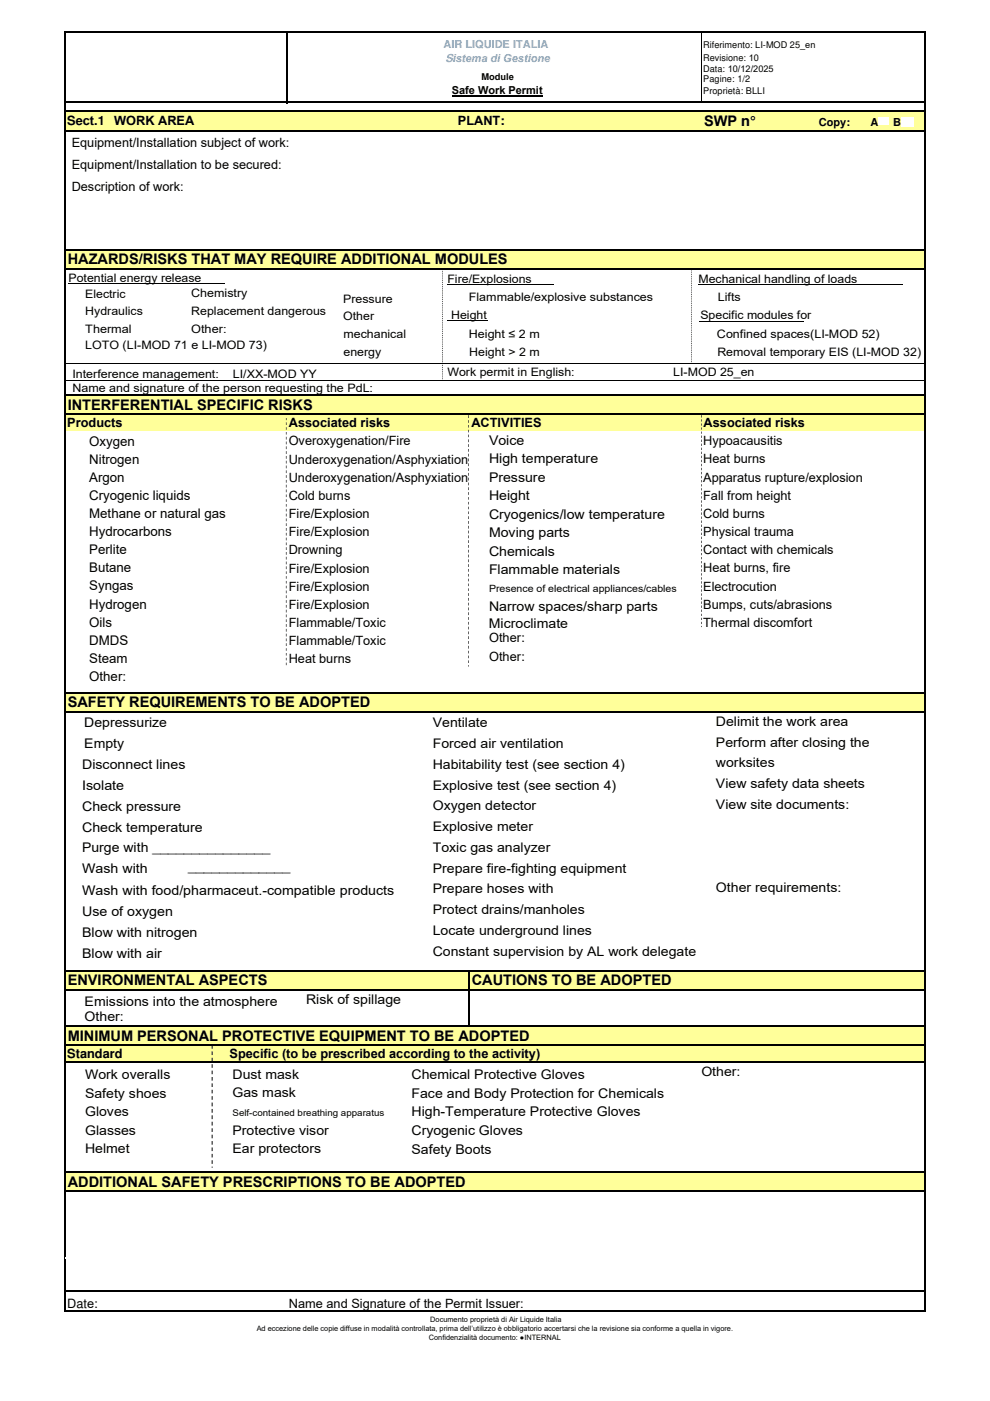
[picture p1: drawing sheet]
<svg xmlns="http://www.w3.org/2000/svg" width="210mm" height="297mm" viewBox="0 0 210 297" stroke-linecap="round" stroke-linejoin="round" font-family="sans-serif">
<defs><g id="words">
<g font-size="3.1">
<text x="149.3" y="26.7">SWP n°</text>
<text x="14.4" y="56.1">HAZARDS/RISKS THAT MAY REQUIRE ADDITIONAL MODULES</text>
<text x="14.4" y="86.9">INTERFERENTIAL SPECIFIC RISKS</text>
<text x="14.4" y="150">SAFETY REQUIREMENTS TO BE ADOPTED</text>
<text x="14.4" y="208.9">ENVIRONMENTAL ASPECTS</text>
<text x="100" y="208.9">CAUTIONS TO BE ADOPTED</text>
<text x="14.4" y="220.7">MINIMUM PERSONAL PROTECTIVE EQUIPMENT TO BE ADOPTED</text>
<text x="14.4" y="251.7">ADDITIONAL SAFETY PRESCRIPTIONS TO BE ADOPTED</text>
</g>
<text font-size="3" x="117.5" y="60.9">Sabbiatura</text>
<g font-size="2.8">
<text x="18.9" y="94.5">Oxygen</text>
<text x="103.7" y="94.2">Voice</text>
<text x="18.9" y="98.3">Nitrogen</text>
<text x="103.7" y="98.2">High temperature</text>
<text x="18.9" y="102.2">Argon</text>
<text x="18.9" y="106">Cryogenic liquids</text>
<text x="103.7" y="102.1">Pressure</text>
<text x="103.7" y="106">Height</text>
<text x="18.9" y="109.8">Methane or natural gas</text>
<text x="18.9" y="113.7">Hydrocarbons</text>
<text x="103.7" y="109.9">Cryogenics/low temperature</text>
<text x="103.7" y="113.9">Moving parts</text>
<text x="18.9" y="117.5">Perlite</text>
<text x="103.7" y="117.8">Chemicals</text>
<text x="18.9" y="121.3">Butane</text>
<text x="18.9" y="125.2">Syngas</text>
<text x="103.7" y="121.7">Flammable materials</text>
<text x="18.9" y="129">Hydrogen</text>
<text x="103.7" y="129.5">Narrow spaces/sharp parts</text>
<text x="18.9" y="132.9">Oils</text>
<text x="18.9" y="136.7">DMDS</text>
<text x="103.6" y="133">Microclimate</text>
<text x="18.9" y="140.5">Steam</text>
<text x="18.9" y="144.4">Other:</text>
<text x="17.9" y="154.2">Depressurize</text>
<text x="91.8" y="154.2">Ventilate</text>
<text x="151.8" y="153.9">Delimit the work area</text>
<text x="17.9" y="158.5">Empty</text>
<text x="91.8" y="158.6">Forced air ventilation</text>
<text x="151.8" y="158.3">Perform after closing the</text>
<text x="17.4" y="163.1">Disconnect lines</text>
<text x="17.4" y="167.5">Isolate</text>
<text x="91.8" y="163">Habitability test (see section 4)</text>
<text x="91.8" y="167.4">Explosive test (see section 4)</text>
<text x="151.8" y="162.7">worksites</text>
<text x="151.8" y="167.1">View safety data sheets</text>
<text x="17.4" y="172">Check pressure</text>
<text x="91.8" y="171.8">Oxygen detector</text>
<text x="151.8" y="171.5">View site documents:</text>
<text x="17.4" y="176.4">Check temperature</text>
<text x="91.8" y="176.2">Explosive meter</text>
<text x="17.4" y="185.2">Wash with</text>
<text x="17.4" y="180.6">Purge with _______________</text>
<text x="39.9" y="184.6">_____________</text>
<text x="91.8" y="180.6">Toxic gas analyzer</text>
<text x="91.8" y="185">Prepare fire-fighting equipment</text>
<text x="17.4" y="189.7">Wash with food/pharmaceut.-compatible products</text>
<text x="91.8" y="189.4">Prepare hoses with</text>
<text x="151.8" y="189.1">Other requirements:</text>
<text x="17.4" y="194.2">Use of oxygen</text>
<text x="91.8" y="193.8">Protect drains/manholes</text>
<text x="17.4" y="198.6">Blow with nitrogen</text>
<text x="17.4" y="203">Blow with air</text>
<text x="91.8" y="198.2">Locate underground lines</text>
<text x="91.8" y="202.6">Constant supervision by AL work delegate</text>
<text x="17.9" y="213.2">Emissions into the atmosphere</text>
<text x="64.9" y="212.9">Risk of spillage</text>
<text x="17.9" y="216.4">Other:</text>
<text x="18" y="228.8">Work overalls</text>
<text x="18" y="232.7">Safety shoes</text>
<text x="49.3" y="228.8">Dust mask</text>
<text x="49.3" y="232.7">Gas mask</text>
<text x="87.2" y="232.7">Face and Body Protection for Chemicals</text>
<text x="87.2" y="228.8">Chemical Protective Gloves</text>
<text x="18" y="236.7">Gloves</text>
<text x="87.2" y="236.7">High-Temperature Protective Gloves</text>
<text x="18" y="240.6">Glasses</text>
<text x="18" y="244.5">Helmet</text>
<text x="49.3" y="240.5">Protective visor</text>
<text x="49.3" y="244.5">Ear protectors</text>
<text x="87.2" y="240.7">Cryogenic Gloves</text>
<text x="87.2" y="244.6">Safety Boots</text>
</g>
<g font-size="2.7">
<text x="14.3" y="26.6">Sect.1</text>
<text x="24.2" y="26.6">WORK AREA</text>
<text x="97.1" y="26.6">PLANT:</text>
<text x="15.2" y="31.2">Equipment/Installation subject of work:</text>
<text x="15.2" y="35.9">Equipment/Installation to be secured:</text>
<text x="15.2" y="40.5">Description of work:</text>
<text x="14.3" y="90.6">Products</text>
<text x="61.2" y="94.4">Overoxygenation/Fire</text>
<text x="61.3" y="90.6">Associated risks</text>
<text x="99.9" y="90.6">ACTIVITIES</text>
<text x="149.1" y="94.4">Hypoacausitis</text>
<text x="149.2" y="90.6">Associated risks</text>
<text x="61.2" y="98.3">Underoxygenation/Asphyxiation</text>
<text x="149.1" y="98.3">Heat burns</text>
<text x="61.2" y="102.1">Underoxygenation/Asphyxiation</text>
<text x="61.2" y="106">Cold burns</text>
<text x="149.1" y="102.1">Apparatus rupture/explosion</text>
<text x="149.1" y="106">Fall from height</text>
<text x="61.2" y="109.8">Fire/Explosion</text>
<text x="61.2" y="113.7">Fire/Explosion</text>
<text x="149.1" y="109.8">Cold burns</text>
<text x="149.1" y="113.7">Physical trauma</text>
<text x="61.2" y="117.6">Drowning</text>
<text x="149.1" y="117.5">Contact with chemicals</text>
<text x="61.2" y="121.4">Fire/Explosion</text>
<text x="61.2" y="125.3">Fire/Explosion</text>
<text x="149.1" y="121.4">Heat burns, fire</text>
<text x="149.1" y="125.2">Electrocution</text>
<text x="61.2" y="129.1">Fire/Explosion</text>
<text x="149.1" y="129.1">Bumps, cuts/abrasions</text>
<text x="61.2" y="133">Flammable/Toxic</text>
<text x="61.2" y="136.8">Flammable/Toxic</text>
<text x="103.7" y="136.2">Other:</text>
<text x="149.1" y="132.9">Thermal discomfort</text>
<text x="61.2" y="140.7">Heat burns</text>
<text x="103.7" y="140.1">Other:</text>
<text x="14.3" y="224.3">Standard</text>
<text x="48.7" y="224.4">Specific (to be prescribed according to the activity)</text>
<text x="148.7" y="228.2">Other:</text>
<text x="14.3" y="277.3">Date:</text>
<text x="61.3" y="277.3">Name and Signature of the Permit Issuer:</text>
</g>
<g font-size="2.5">
<text x="14.5" y="59.7">Potential energy release</text>
<text x="94.9" y="60">Fire/Explosions</text>
<text x="148.1" y="60">Mechanical handling of loads</text>
<text x="18.1" y="63.2">Electric</text>
<text x="40.5" y="63.1">Chemistry</text>
<text x="72.8" y="64.1">Pressure</text>
<text x="99.4" y="63.9">Flammable/explosive substances</text>
<text x="152.2" y="63.8">Lifts</text>
<text x="18.1" y="66.7">Hydraulics</text>
<text x="18.1" y="70.5">Thermal</text>
<text x="40.5" y="70.5">Other:</text>
<text x="40.5" y="66.8">Replacement dangerous</text>
<text x="72.8" y="67.9">Other</text>
<text x="72.8" y="71.7">mechanical</text>
<text x="95.7" y="67.6">Height</text>
<text x="99.4" y="71.6">Height ≤ 2 m</text>
<text x="148.5" y="67.6">Specific modules for</text>
<text x="152" y="71.7">Confined spaces(LI-MOD 52)</text>
<text x="18.1" y="74">LOTO (LI-MOD 71 e LI-MOD 73)</text>
<text x="72.8" y="75.5">energy</text>
<text x="99.5" y="75.4">Height &gt; 2 m</text>
<text x="152.1" y="75.5">Removal temporary EIS (LI-MOD 32)</text>
<text x="15.4" y="80">Interference management:</text>
<text x="15.4" y="83">Name and signature of the person requesting the PdL:</text>
<text x="49.4" y="80">LI/XX-MOD YY</text>
<text x="94.9" y="79.7">Work permit in English:</text>
<text x="142.8" y="79.7">LI-MOD 25_en</text>
</g>
<text font-size="2.4" fill="#65a7f1" x="94.4" y="13.1">Sistema di Gestione</text>
<text font-size="2.3" fill="#65a7f1" x="94" y="10.2">AIR LIQUIDE ITALIA</text>
<g font-size="2.3">
<text x="95.8" y="19.9">Safe Work Permit</text>
<text x="173.6" y="26.7">Copy:</text>
<text x="184.6" y="26.7">A</text>
<text x="189.4" y="26.7">B</text>
</g>
<text font-size="2.1" x="103.7" y="125.6">Presence of electrical appliances/cables</text>
<text font-size="2" x="102.1" y="17">Module</text>
<g font-size="1.9">
<text x="149.1" y="10.2">Riferimento: LI-MOD 25_en</text>
<text x="149.1" y="17.4">Pagine: 1/2</text>
<text x="149.1" y="12.9">Revisione: 10</text>
<text x="149.1" y="15.4">Data: 10/12/2025</text>
<text x="149.1" y="19.9">Proprietà: BLLI</text>
<text x="49.3" y="236.6">Self-contained breathing apparatus</text>
</g>
<g font-size="1.6">
<text x="91.2" y="280.2">Documento proprietà di Air Liquide Italia</text>
<text x="54.4" y="282.2">Ad eccezione delle copie diffuse in modalità controllata, prima dell’utilizzo è obbligatorio accertarsi che la revisione sia conforme a quella in vigore.</text>
<text x="90.9" y="284.2">Confidenzialità documento: ●INTERNAL</text>
</g>
</g></defs>
<g fill="#ffff9a">
<path d="M13.8 23.4h182.3v4.3h-182.3z"/>
<path d="M13.8 53h182.3v4h-182.3z"/>
<path d="M13.8 83.7h182.3v7.6h-182.3z"/>
<path d="M13.8 146.9h182.3v4h-182.3z"/>
<path d="M13.8 205.8h182.3v4h-182.3z"/>
<path d="M13.8 217.5h182.3v7.7h-182.3z"/>
<path d="M13.8 248.6h182.3v4h-182.3z"/>
</g>
<path d="M95.9 20.4h19.1" fill="none" stroke="#000" stroke-width=".24"/>
<path d="M99.5 129.5h49.2v.2h-49.2z" fill="#fff"/>
<path d="M196 7v128.4" fill="none" stroke="#000" stroke-width=".34"/>
<g fill="#fff">
<path d="M99.5 133.4h49.2v.1h-49.2z"/>
<path d="M99.5 137.2h49.2v.2h-49.2z"/>
</g>
<g fill="#000">
<path d="M196 129.8h.1v.4h-.1zM196 130.4h.1v.5h-.1zM196 131.1h.1v.5h-.1zM196 131.8h.1v.5h-.1zM196 132.4h.1v.5h-.1zM196 133.1h.1v.5h-.1zM196 133.8h.1v.5h-.1zM196 134.5h.1v.5h-.1zM196 135.1h.1v.6h-.1zM196 135.8h.1v.5h-.1zM196 136.5h.1v.5h-.1zM196 137.2h.1v.5h-.1z"/>
<path d="M196 137.9h.1v.5h-.1zM196 138.5h.1v.5h-.1zM196 139.2h.1v.5h-.1zM196 139.9h.1v.5h-.1zM196 146.3h.1v.5h-.1z"/>
</g>
<path d="M13.8 6.7v271.5M14 6.9h182.2M60.8 7v14.9M14 23.4h182.2M14 27.8h182.2M14 21.7h182.2M196 147v4M99.5 206v11.7" fill="none" stroke="#000" stroke-width=".34"/>
<path d="M148.7 7v14.5" fill="none" stroke="#000" stroke-width=".21"/>
<g fill="#fff">
<path d="M148.7 37.6h47.2v.2h-47.2z"/>
<path d="M148.7 41.4h47.2v.2h-47.2z"/>
<path d="M108 45.2h87.9v.1h-87.9z"/>
</g>
<path d="M14 53h182.2M14 57h182.2M14 83.7h182.2M14 87.7h182.2M14 146.9h182.2M14 150.9h182.2" fill="none" stroke="#000" stroke-width=".34"/>
<path d="M195.9 129.5l.1 .2z" fill="#000"/>
<g fill="#fff">
<path d="M148.7 197h47.2v.2h-47.2z"/>
<path d="M148.7 201.5h47.2v.2h-47.2z"/>
</g>
<path d="M14 205.8h182.2M14 209.8h182.2M14 217.5h182.2M14 221.5h182.2M14 225.1h182.2M14 248.6h182.2M14 252.6h182.2" fill="none" stroke="#000" stroke-width=".34"/>
<path d="M14 266.6h181.9v.1h-181.9z" fill="#fff"/>
<path d="M14 273.7h182.2M14 278h182.2" fill="none" stroke="#000" stroke-width=".34"/>
<g fill="#000">
<path d="M148.7 88h.1v.5h-.1zM148.7 88.9h.1v.5h-.1zM148.7 89.8h.1v.4h-.1zM148.7 90.6h.1v.5h-.1zM148.7 91.5h.1v.5h-.1zM148.7 92.3h.1v.5h-.1zM148.7 93.2h.1v.5h-.1zM148.7 94.1h.1v.5h-.1zM148.7 94.9h.1v.5h-.1zM148.7 95.8h.1v.5h-.1zM148.7 96.6h.1v.5h-.1zM148.7 97.5h.1v.5h-.1zM148.7 98.3h.1v.5h-.1zM148.7 99.2h.1v.5h-.1zM148.7 100.1h.1v.5h-.1zM148.7 100.9h.1v.5h-.1zM148.7 101.8h.1v.5h-.1zM148.7 102.7h.1v.4h-.1zM148.7 103.5h.1v.5h-.1zM148.7 104.4h.1v.4h-.1zM148.7 105.2h.1v.5h-.1zM148.7 106.1h.1v.5h-.1zM148.7 106.9h.1v.5h-.1zM148.7 107.8h.1v.5h-.1zM148.7 108.7h.1v.5h-.1zM148.7 109.5h.1v.5h-.1zM148.7 110.4h.1v.5h-.1zM148.7 111.2h.1v.5h-.1zM148.7 112.1h.1v.5h-.1zM148.7 112.9h.1v.5h-.1zM148.7 113.8h.1v.5h-.1zM148.7 114.6h.1v.5h-.1zM148.7 115.5h.1v.5h-.1zM148.7 116.4h.1v.5h-.1zM148.7 117.3h.1v.4h-.1zM148.7 118.1h.1v.5h-.1zM148.7 119h.1v.4h-.1zM148.7 119.8h.1v.5h-.1zM148.7 120.7h.1v.5h-.1zM148.7 121.5h.1v.5h-.1zM148.7 122.4h.1v.5h-.1zM148.7 123.2h.1v.5h-.1zM148.7 124.1h.1v.5h-.1zM148.7 125h.1v.5h-.1zM148.7 125.8h.1v.5h-.1zM148.7 126.7h.1v.5h-.1zM148.7 127.5h.1v.5h-.1zM148.7 128.4h.1v.5h-.1zM148.7 129.2h.1v.5h-.1zM148.7 130.1h.1v.5h-.1zM148.7 131h.1v.5h-.1zM148.7 131.8h.1v.5h-.1zM148.7 132.7h.1v.3h-.1z"/>
<path d="M60.6 140.5v.5h.1v-.5zM60.6 139.5v.5h.1v-.5zM60.6 138.5v.5h.1v-.5zM60.6 137.4v.6h.1v-.6zM60.6 136.4v.6h.1v-.6zM60.6 135.4v.6h.1v-.6zM60.6 134.3v.6h.1v-.6zM60.6 133.3v.6h.1v-.6zM60.6 132.3v.6h.1v-.6zM60.6 131.3v.6h.1v-.6zM60.6 130.3v.6h.1v-.6zM60.6 129.3v.6h.1v-.6zM60.6 128.2v.6h.1v-.6zM60.6 127.2v.6h.1v-.6zM60.6 126.2v.6h.1v-.6zM60.6 125.2v.6h.1v-.6zM60.6 124.2v.5h.1v-.5zM60.6 123.2v.5h.1v-.5zM60.6 122.2v.5h.1v-.5zM60.6 121.1v.6h.1v-.6zM60.6 120.1v.6h.1v-.6zM60.6 119.1v.6h.1v-.6zM60.6 118v.6h.1v-.6zM60.6 117v.6h.1v-.6zM60.6 116v.6h.1v-.6zM60.6 115v.6h.1v-.6zM60.6 114v.6h.1v-.6zM60.6 113v.6h.1v-.6zM60.6 112v.5h.1v-.5zM60.6 110.9v.6h.1v-.6zM60.6 109.9v.6h.1v-.6zM60.6 108.9v.6h.1v-.6zM60.6 107.9v.5h.1v-.5zM60.6 106.9v.5h.1v-.5zM60.6 105.9v.5h.1v-.5zM60.6 104.8v.6h.1v-.6zM60.6 103.8v.6h.1v-.6zM60.6 102.8v.6h.1v-.6zM60.6 101.7v.6h.1v-.6zM60.6 100.7v.6h.1v-.6zM60.6 99.7v.6h.1v-.6zM60.6 98.7v.6h.1v-.6zM60.6 97.7v.6h.1v-.6zM60.6 96.7v.6h.1v-.6zM60.6 95.7v.5h.1v-.5zM60.6 94.6v.6h.1v-.6zM60.6 93.6v.6h.1v-.6zM60.6 92.6v.6h.1v-.6zM60.6 91.6v.5h.1v-.5zM60.6 90.6v.5h.1v-.5zM60.6 89.6v.5h.1v-.5zM60.6 88.6v.5h.1v-.5z"/>
<path d="M44.9 221.5h.2v.8h-.2zM44.9 222.9h.2v.8h-.2zM44.9 224.3h.2v.7h-.2zM44.9 225.6h.2v.8h-.2zM44.9 227h.2v.8h-.2zM44.9 228.3h.2v.8h-.2zM44.9 229.7h.2v.8h-.2zM44.9 231.1h.2v.7h-.2zM44.9 232.4h.2v.8h-.2zM44.9 233.8h.2v.8h-.2zM44.9 235.1h.2v.8h-.2zM44.9 236.5h.2v.8h-.2zM44.9 237.8h.2v.8h-.2zM44.9 239.2h.2v.8h-.2zM44.9 240.6h.2v.7h-.2zM44.9 241.9h.2v.8h-.2zM44.9 243.3h.2v.8h-.2zM44.9 244.6h.2v.8h-.2zM44.9 246h.2v.8h-.2zM44.9 247.4h.2v.2h-.2z"/>
</g>
<g fill="#fff">
<path d="M14.5 244.7h29.1v3.5h-29.1z"/>
<path d="M123.1 200.1h23.5v3.8h-23.5z"/>
<path d="M186.2 24.9h2.2v1.6h-2.2z"/>
<path d="M186.3 24.9h2.1v1.6h-2.1z"/>
<path d="M191 24.8h2.7v2h-2.7z"/>
<path d="M193.4 24.8h.3v2h-.3z"/>
<path d="M191.2 24.8h2v1.9h-2z"/>
<path d="M102.8 197.4h34v4h-34z"/>
</g>
<path d="M196 139.3v138.9" fill="none" stroke="#000" stroke-width=".34"/>
<path d="M14.5 60.2h33.3M94.9 60.4h22.5" fill="none" stroke="#000" stroke-width=".21"/>
<path d="M148.7 205.4h47.2v.1h-47.2z" fill="#fff"/>
<path d="M13.9 77.2h182.1M95 68h8.5M148.1 60.4h43.3M148.3 68.1h22.1M13.9 80.7h182.1" fill="none" stroke="#000" stroke-width=".21"/>
<path d="M196 135.4v4" fill="none" stroke="#000" stroke-width=".34"/>
<g fill="#000">
<path d="M93.7 57h.2v.3h-.2zM93.7 57.5h.2v.2h-.2zM93.7 57.9h.2v.3h-.2zM93.7 58.4h.2v.2h-.2zM93.7 58.8h.2v.3h-.2zM93.7 59.3h.2v.3h-.2zM93.7 59.7h.2v.3h-.2zM93.7 60.2h.2v.3h-.2zM93.7 60.6h.2v.3h-.2zM93.7 61.1h.2v.3h-.2zM93.7 61.5h.2v.3h-.2zM93.7 62h.2v.3h-.2zM93.7 62.4h.2v.3h-.2zM93.7 62.9h.2v.3h-.2zM93.7 63.3h.2v.3h-.2zM93.7 63.8h.2v.3h-.2zM93.7 64.2h.2v.3h-.2zM93.7 64.7h.2v.3h-.2zM93.7 65.2h.2v.2h-.2zM93.7 65.6h.2v.3h-.2zM93.7 66.1h.2v.2h-.2zM93.7 66.5h.2v.3h-.2zM93.7 67h.2v.2h-.2zM93.7 67.4h.2v.3h-.2zM93.7 67.9h.2v.2h-.2zM93.7 68.3h.2v.3h-.2zM93.7 68.8h.2v.2h-.2zM93.7 69.2h.2v.3h-.2zM93.7 69.7h.2v.2h-.2zM93.7 70.1h.2v.3h-.2zM93.7 70.6h.2v.2h-.2zM93.7 71h.2v.3h-.2zM93.7 71.5h.2v.2h-.2zM93.7 71.9h.2v.3h-.2zM93.7 72.4h.2v.2h-.2zM93.7 72.8h.2v.3h-.2zM93.7 73.3h.2v.2h-.2zM93.7 73.7h.2v.3h-.2zM93.7 74.2h.2v.3h-.2zM93.7 74.6h.2v.3h-.2zM93.7 75.1h.2v.3h-.2zM93.7 75.5h.2v.3h-.2zM93.7 76h.2v.3h-.2zM93.7 76.4h.2v.3h-.2zM93.7 76.9h.2v.3h-.2zM93.7 77.3h.2v.3h-.2zM93.7 77.8h.2v.3h-.2zM93.7 78.2h.2v.3h-.2zM93.7 78.7h.2v.3h-.2zM93.7 79.2h.2v.2h-.2zM93.7 79.6h.2v.3h-.2zM93.7 80.1h.2v.2h-.2zM93.7 80.5l.2 .1z"/>
<path d="M146.6 56.9h.1v.3h-.1zM146.6 57.3h.1v.2h-.1zM146.6 57.7h.1v.2h-.1zM146.6 58.1h.1v.2h-.1zM146.6 58.5h.1v.2h-.1zM146.6 58.9h.1v.2h-.1zM146.6 59.3h.1v.2h-.1zM146.6 59.6h.1v.3h-.1zM146.6 60h.1v.3h-.1zM146.6 60.4h.1v.2h-.1zM146.6 60.8h.1v.2h-.1zM146.6 61.2h.1v.2h-.1zM146.6 61.6h.1v.2h-.1zM146.6 61.9h.1v.3h-.1zM146.6 62.3h.1v.3h-.1zM146.6 62.7h.1v.2h-.1zM146.6 63.1h.1v.2h-.1zM146.6 63.5h.1v.2h-.1zM146.6 63.9h.1v.2h-.1zM146.6 64.3h.1v.2h-.1zM146.6 64.6h.1v.3h-.1zM146.6 65h.1v.3h-.1zM146.6 65.4h.1v.2h-.1zM146.6 65.8h.1v.2h-.1zM146.6 66.2h.1v.2h-.1zM146.6 66.6h.1v.2h-.1zM146.6 66.9h.1v.3h-.1zM146.6 67.3h.1v.3h-.1zM146.6 67.7h.1v.2h-.1zM146.6 68.1h.1v.2h-.1zM146.6 68.5h.1v.2h-.1zM146.6 68.9h.1v.2h-.1zM146.6 69.2h.1v.3h-.1zM146.6 69.6h.1v.3h-.1zM146.6 70h.1v.2h-.1zM146.6 70.4h.1v.2h-.1zM146.6 70.8h.1v.2h-.1zM146.6 71.2h.1v.2h-.1zM146.6 71.6h.1v.2h-.1zM146.6 71.9h.1v.3h-.1zM146.6 72.3h.1v.3h-.1zM146.6 72.7h.1v.2h-.1zM146.6 73.1h.1v.2h-.1zM146.6 73.5h.1v.2h-.1zM146.6 73.9h.1v.2h-.1zM146.6 74.3h.1v.2h-.1zM146.6 74.6h.1v.3h-.1zM146.6 75h.1v.2h-.1zM146.6 75.4h.1v.2h-.1zM146.6 75.8h.1v.2h-.1zM146.6 76.2h.1v.2h-.1zM146.6 76.6h.1v.2h-.1zM146.6 77l.1 .1z"/>
<path d="M99.3 88h.1v.6h-.1zM99.3 89.1h.1v.5h-.1zM99.3 90.1h.1v.6h-.1zM99.3 91.1h.1v.6h-.1zM99.3 92.1h.1v.6h-.1zM99.3 93.2h.1v.5h-.1zM99.3 94.2h.1v.6h-.1zM99.3 95.2h.1v.6h-.1zM99.3 96.2h.1v.6h-.1zM99.3 97.2h.1v.6h-.1zM99.3 98.2h.1v.6h-.1zM99.3 99.3h.1v.5h-.1zM99.3 100.3h.1v.6h-.1zM99.3 101.3h.1v.6h-.1zM99.3 102.3h.1v.6h-.1zM99.3 103.3h.1v.6h-.1zM99.3 104.3h.1v.6h-.1zM99.3 105.4h.1v.5h-.1zM99.3 106.4h.1v.6h-.1zM99.3 107.4h.1v.6h-.1zM99.3 108.4h.1v.6h-.1zM99.3 109.5h.1v.5h-.1zM99.3 110.5h.1v.6h-.1zM99.3 111.5h.1v.6h-.1zM99.3 112.5h.1v.6h-.1zM99.3 113.5h.1v.6h-.1zM99.3 114.5h.1v.6h-.1zM99.3 115.5h.1v.6h-.1zM99.3 116.6h.1v.6h-.1zM99.3 117.6h.1v.6h-.1zM99.3 118.6h.1v.6h-.1zM99.3 119.6h.1v.6h-.1zM99.3 120.6h.1v.6h-.1zM99.3 121.7h.1v.5h-.1zM99.3 122.7h.1v.6h-.1zM99.3 123.7h.1v.6h-.1zM99.3 124.7h.1v.6h-.1zM99.3 125.8h.1v.5h-.1zM99.3 126.8h.1v.6h-.1zM99.3 127.8h.1v.6h-.1zM99.3 128.8h.1v.6h-.1zM99.3 129.8h.1v.6h-.1zM99.3 130.8h.1v.6h-.1zM99.3 131.8h.1v.6h-.1zM99.3 132.9h.1v.6h-.1zM99.3 133.9h.1v.6h-.1zM99.3 134.9h.1v.6h-.1zM99.3 135.9h.1v.6h-.1zM99.3 136.9h.1v.6h-.1zM99.3 138h.1v.5h-.1zM99.3 139h.1v.6h-.1zM99.3 140h.1v.6h-.1zM99.3 141h.1v.3h-.1z"/>
</g>
<use href="#words"/>
</svg>
